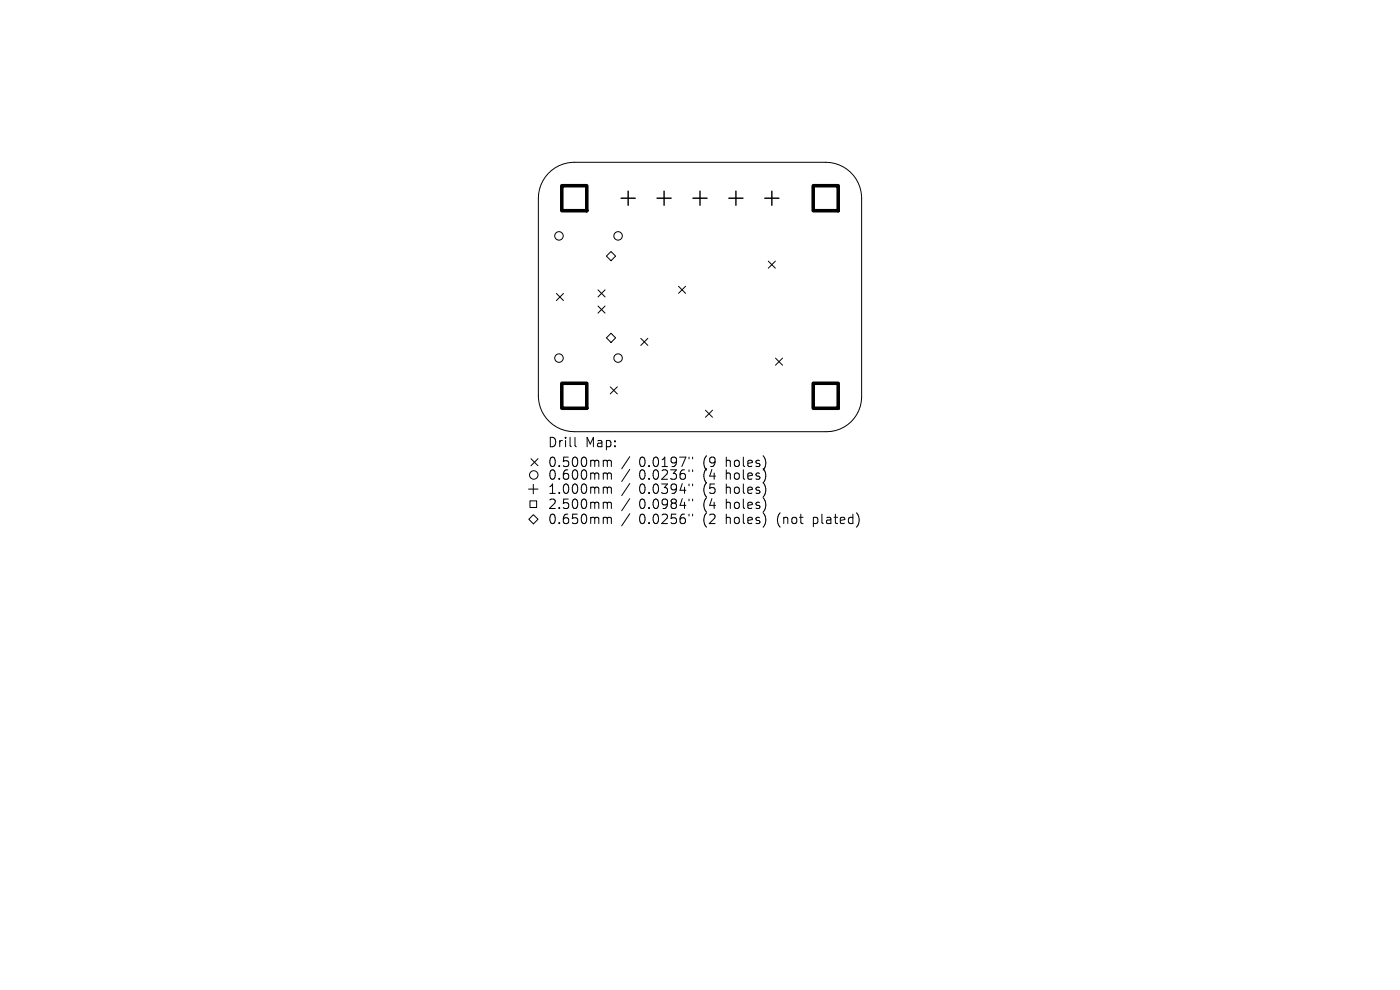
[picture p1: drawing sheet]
<svg xmlns="http://www.w3.org/2000/svg" width="297mm" height="210mm" viewBox="0 0 297 210" stroke-linecap="round" stroke-linejoin="round" font-family="sans-serif">
<defs><g id="words">
<g font-size="2.8">
<text x="116.1" y="95.2">Drill</text>
<text x="124.1" y="95.2">Map:</text>
<text x="116.1" y="99.4">0.500mm</text>
<text x="135.6" y="99.4">0.0197&quot;</text>
<text x="149.3" y="99.4">(9</text>
<text x="154.3" y="99.4">holes)</text>
<text x="116.1" y="102.1">0.600mm</text>
<text x="116.1" y="105.1">1.000mm</text>
<text x="135.6" y="102.1">0.0236&quot;</text>
<text x="135.6" y="105.1">0.0394&quot;</text>
<text x="149.3" y="102.1">(4</text>
<text x="149.3" y="105.1">(5</text>
<text x="154.3" y="102.1">holes)</text>
<text x="154.3" y="105.1">holes)</text>
<text x="116.1" y="108.3">2.500mm</text>
<text x="116.1" y="111.5">0.650mm</text>
<text x="135.6" y="108.3">0.0984&quot;</text>
<text x="135.6" y="111.5">0.0256&quot;</text>
<text x="149.3" y="108.3">(4</text>
<text x="149.3" y="111.5">(2</text>
<text x="154.3" y="108.3">holes)</text>
<text x="154.3" y="111.5">holes)</text>
<text x="165.3" y="111.5">(not</text>
<text x="173.1" y="111.5">plated)</text>
</g>
</g></defs>
<g fill="none" stroke="#000" stroke-width=".21">
<path d="M116.3 36.8a7.6 7.6 0 0 1 5.5-2.4h53.4a7.6 7.6 0 0 1 7.6 7.6v42.3a7.4 7.4 0 0 1-7.6 7.3h-53.4a7.6 7.6 0 0 1-7.6-7.6v-42a7.6 7.6 0 0 1 2.1-5.2zM128.6 54.3l1-.9 1 .9-1 1zM163 55.4l1.5 1.5M164.5 55.4l-1.5 1.5M118 62.3l1.5 1.5M119.5 62.3l-1.5 1.5M126.9 61.5l1.5 1.5M126.9 64.9l1.5 1.5M128.4 61.5l-1.5 1.5M128.4 64.9l-1.5 1.5M129.6 70.7l1 1-1 .9-1-.9zM135.9 71.8l1.5 1.5"/>
<path d="M137.4 71.8l-1.5 1.5M143.9 60.7l1.5 1.5M145.4 60.7l-1.5 1.5M164.5 76l1.5 1.5M166 76l-1.5 1.5M112.6 97.3l1.5 1.5M114.1 97.3l-1.5 1.5M122 92.8v1.7l.3 .3M128.3 97.6h.3l.2 .3M128.8 97.9l.3-.3 .5 .1 .1 1.3M128.8 97.9v1.1M129.5 82.1l1.5 1.5"/>
<path d="M131 82.1l-1.5 1.5M133.6 96.9l-1.7 2.5M133.6 99.6l-1.7 2.5M146.2 97v.3M146.2 99.7v.3M146.9 97v.3M146.9 99.7v.3M149.7 87l1.5 1.5M151.2 87l-1.5 1.5M112.1 103.8h2M112.4 106.2h1.4v1.5h-1.4zM113.1 102.8v2"/>
<path d="M113.2 109.2l.9 1-.9 .9-1-.9zM128.3 100.3h.3l.2 .3M128.3 103.3h.3l.2 .3M128.3 106.5l.4 .1 .1 .2M128.3 109.7l.4 .1 .1 .2M128.8 100.6v1.1M128.8 103.6v1.1M128.8 106.8v1.1M128.8 110v1.1M128.8 100.6l.3-.3 .5 .1 .1 1.3M128.8 103.6l.3-.3 .5 .1 .1 1.3M128.8 106.8l.3-.3 .5 .1 .1 1.3"/>
<path d="M128.8 110l.3-.3 .5 .1 .1 1.3M133.6 102.6l-1.7 2.5M133.6 105.8l-1.7 2.5M133.6 109l-1.7 2.5M146.2 102.7v.3M146.2 105.9v.3M146.2 109.1v.3M146.9 102.7v.3M146.9 105.9v.3M146.9 109.1v.3"/>
<circle cx="118.6" cy="50" r=".9"/>
<circle cx="131.1" cy="50" r=".9"/>
<circle cx="118.6" cy="76" r=".9"/>
<circle cx="131.1" cy="76" r=".9"/>
<circle cx="113.2" cy="100.8" r=".9"/>
</g>
<path d="M131.8 42h3M133.3 40.5v3M139.4 42h3M140.9 40.5v3M147 42h3M148.5 40.5v3M154.6 42h3M156.1 40.5v3M162.2 42h3M163.7 40.5v3" fill="none" stroke="#000" stroke-width=".3"/>
<path d="M119.2 39.4h5.3v5.3h-5.3zM172.5 39.4h5.3v5.3h-5.3zM119.2 81.3h5.3v5.3h-5.3zM172.5 81.3h5.3v5.3h-5.3z" fill="none" stroke="#000" stroke-width=".75"/>
<use href="#words"/>
</svg>
